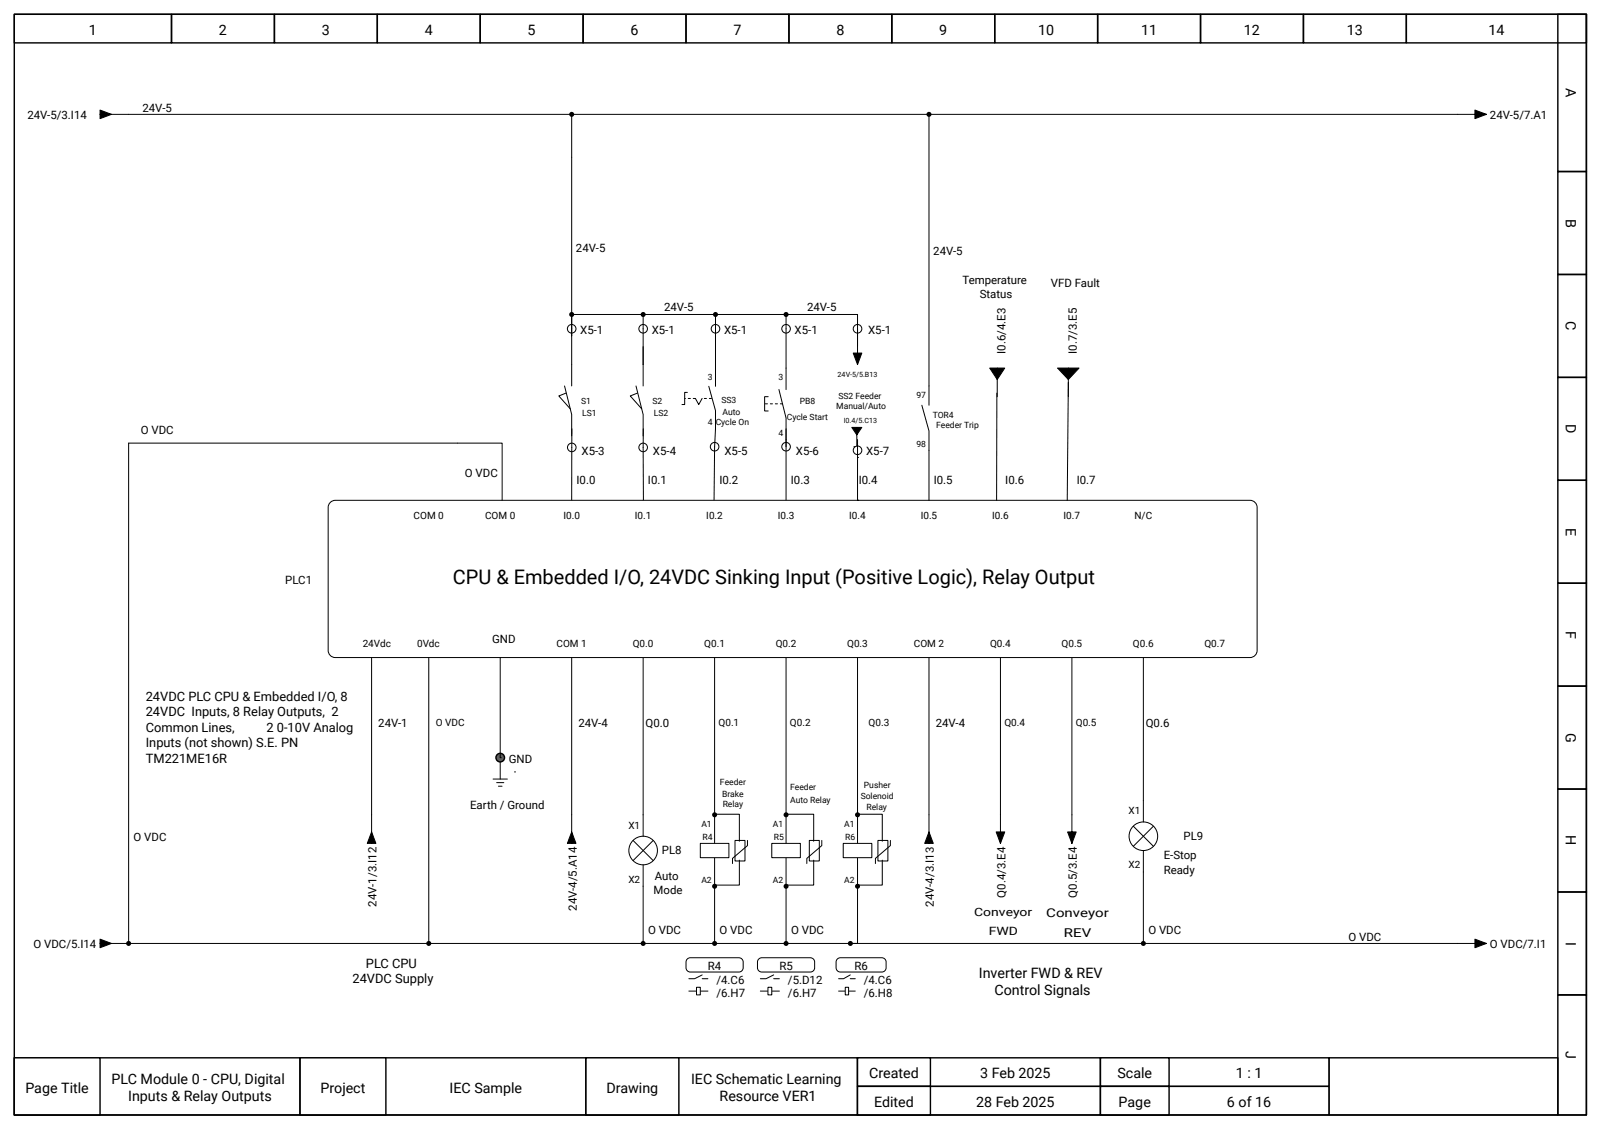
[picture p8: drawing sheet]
<svg xmlns="http://www.w3.org/2000/svg" width="297mm" height="210mm" viewBox="0 0 297 210" stroke-linecap="round" stroke-linejoin="round" font-family="sans-serif">
<defs><g id="words">
<text font-size="3.7" x="83.8" y="108.1">CPU &amp; Embedded I/O, 24VDC Sinking Input (Positive Logic), Relay Output</text>
<g font-size="2.6">
<text x="16.5" y="6.4">1</text>
<text x="40.5" y="6.4">2</text>
<text x="59.6" y="6.4">3</text>
<text x="78.6" y="6.4">4</text>
<text x="97.7" y="6.4">5</text>
<text x="116.7" y="6.4">6</text>
<text x="135.8" y="6.4">7</text>
<text x="154.8" y="6.4">8</text>
<text x="173.9" y="6.4">9</text>
<text x="192.2" y="6.4">10</text>
<text x="211.2" y="6.4">11</text>
<text x="230.3" y="6.4">12</text>
<text x="249.3" y="6.4">13</text>
<text x="275.5" y="6.4">14</text>
<text x="289.9" y="16.3" transform="rotate(90 289.9 16.3)">A</text>
<text x="289.9" y="40.5" transform="rotate(90 289.9 40.5)">B</text>
<text x="289.9" y="59.5" transform="rotate(90 289.9 59.5)">C</text>
<text x="289.9" y="78.5" transform="rotate(90 289.9 78.5)">D</text>
<text x="289.9" y="97.7" transform="rotate(90 289.9 97.7)">E</text>
<text x="289.9" y="116.7" transform="rotate(90 289.9 116.7)">F</text>
<text x="289.9" y="135.6" transform="rotate(90 289.9 135.6)">G</text>
<text x="289.9" y="154.6" transform="rotate(90 289.9 154.6)">H</text>
<text x="289.9" y="174.3" transform="rotate(90 289.9 174.3)">I</text>
<text x="181.2" y="181">Inverter FWD &amp; REV</text>
<text x="184.1" y="184.1">Control Signals</text>
<text x="289.9" y="194.5" transform="rotate(90 289.9 194.5)">J</text>
<text x="4.7" y="202.2">Page Title</text>
<text x="20.7" y="200.6">PLC Module 0 - CPU, Digital</text>
<text x="23.7" y="203.8">Inputs &amp; Relay Outputs</text>
<text x="59.3" y="202.2">Project</text>
<text x="83.2" y="202.2">IEC Sample</text>
<text x="112.3" y="202.2">Drawing</text>
<text x="127.9" y="200.6">IEC Schematic Learning</text>
<text x="133.2" y="203.8">Resource VER1</text>
<text x="160.9" y="199.6">Created</text>
<text x="181.5" y="199.6">3 Feb 2025</text>
<text x="206.9" y="199.6">Scale</text>
<text x="228.8" y="199.6">1 : 1</text>
<text x="161.8" y="204.9">Edited</text>
<text x="180.7" y="204.9">28 Feb 2025</text>
<text x="207.1" y="204.9">Page</text>
<text x="227.1" y="204.9">6 of 16</text>
</g>
<g font-size="2.4">
<text x="27" y="129.7">24VDC PLC CPU &amp; Embedded I/O, 8</text>
<text x="27" y="132.6">24VDC Inputs, 8 Relay Outputs, 2</text>
<text x="27" y="135.4">Common Lines,</text>
<text x="49.3" y="135.4">2 0-10V Analog</text>
<text x="27" y="138.3">Inputs (not shown) S.E. PN</text>
<text x="27" y="141.2">TM221ME16R</text>
<text x="67.7" y="179.1">PLC CPU</text>
<text x="65.3" y="182">24VDC Supply</text>
</g>
<g font-size="2.2">
<text x="193.7" y="169.8">Conveyor</text>
<text x="197" y="173.4">REV</text>
</g>
<g font-size="2.1">
<text x="5.1" y="22.1">24V-5/3.I14</text>
<text x="26.4" y="20.8">24V-5</text>
<text x="275.8" y="22.1">24V-5/7.A1</text>
<text x="106.6" y="46.6">24V-5</text>
<text x="172.8" y="47.2">24V-5</text>
<text x="178.2" y="52.6">Temperature</text>
<text x="194.6" y="53.2">VFD Fault</text>
<text x="122.9" y="57.5">24V-5</text>
<text x="149.4" y="57.5">24V-5</text>
<text x="181.4" y="55.1">Status</text>
<text x="107.4" y="61.8">X5-1</text>
<text x="120.7" y="61.8">X5-1</text>
<text x="134" y="61.8">X5-1</text>
<text x="147.1" y="61.8">X5-1</text>
<text x="160.7" y="61.8">X5-1</text>
<text x="186.1" y="65.5" transform="rotate(-90 186.1 65.5)">I0.6/4.E3</text>
<text x="199.4" y="65.5" transform="rotate(-90 199.4 65.5)">I0.7/3.E5</text>
<text x="26.1" y="80.3">O VDC</text>
<text x="86.1" y="88.2">O VDC</text>
<text x="106.7" y="89.6">I0.0</text>
<text x="107.7" y="84.3">X5-3</text>
<text x="120" y="89.6">I0.1</text>
<text x="120.9" y="84.3">X5-4</text>
<text x="133.2" y="89.6">I0.2</text>
<text x="134.1" y="84.3">X5-5</text>
<text x="146.4" y="89.6">I0.3</text>
<text x="147.3" y="84.3">X5-6</text>
<text x="159" y="89.6">I0.4</text>
<text x="160.3" y="84.3">X5-7</text>
<text x="172.9" y="89.6">I0.5</text>
<text x="186.1" y="89.6">I0.6</text>
<text x="199.3" y="89.6">I0.7</text>
<text x="52.8" y="108.1">PLC1</text>
<text x="91.1" y="119.1">GND</text>
<text x="70" y="134.5">24V-1</text>
<text x="107.1" y="134.5">24V-4</text>
<text x="119.5" y="134.5">Q0.0</text>
<text x="173.2" y="134.5">24V-4</text>
<text x="212.1" y="134.5">Q0.6</text>
<text x="94.2" y="141.2">GND</text>
<text x="87" y="149.7">Earth / Ground</text>
<text x="24.7" y="155.7">O VDC</text>
<text x="219.1" y="155.4">PL9</text>
<text x="122.5" y="158.1">PL8</text>
<text x="215.4" y="159">E-Stop</text>
<text x="215.4" y="161.8">Ready</text>
<text x="69.7" y="167.8" transform="rotate(-90 69.7 167.8)">24V-1/3.I12</text>
<text x="121" y="165.5">Mode</text>
<text x="121.2" y="162.9">Auto</text>
<text x="172.9" y="167.8" transform="rotate(-90 172.9 167.8)">24V-4/3.I13</text>
<text x="186.1" y="166.2" transform="rotate(-90 186.1 166.2)">Q0.4/3.E4</text>
<text x="199.4" y="166.2" transform="rotate(-90 199.4 166.2)">Q0.5/3.E4</text>
<text x="106.8" y="168.6" transform="rotate(-90 106.8 168.6)">24V-4/5.A14</text>
<text x="120" y="172.9">O VDC</text>
<text x="133.2" y="172.9">O VDC</text>
<text x="146.4" y="172.9">O VDC</text>
<text x="180.4" y="169.6">Conveyor</text>
<text x="183" y="173">FWD</text>
<text x="212.6" y="172.9">O VDC</text>
<text x="6.2" y="175.5">O VDC/5.I14</text>
<text x="131" y="179.5">R4</text>
<text x="144.3" y="179.5">R5</text>
<text x="158.2" y="179.5">R6</text>
<text x="249.6" y="174.2">O VDC</text>
<text x="275.8" y="175.5">O VDC/7.I1</text>
<text x="132.6" y="182.2">/4.C6</text>
<text x="132.6" y="184.5">/6.H7</text>
<text x="145.9" y="182.2">/5.D12</text>
<text x="145.9" y="184.5">/6.H7</text>
<text x="159.9" y="182.2">/4.C6</text>
<text x="159.9" y="184.5">/6.H8</text>
</g>
<g font-size="1.9">
<text x="76.6" y="96.1">COM 0</text>
<text x="89.8" y="96.1">COM 0</text>
<text x="104.3" y="96.1">I0.0</text>
<text x="117.5" y="96.1">I0.1</text>
<text x="130.8" y="96.1">I0.2</text>
<text x="144" y="96.1">I0.3</text>
<text x="157.2" y="96.1">I0.4</text>
<text x="170.4" y="96.1">I0.5</text>
<text x="183.7" y="96.1">I0.6</text>
<text x="196.9" y="96.1">I0.7</text>
<text x="210" y="96.1">N/C</text>
<text x="67.1" y="119.8">24Vdc</text>
<text x="77.2" y="119.8">0Vdc</text>
<text x="103" y="119.8">COM 1</text>
<text x="117.1" y="119.8">Q0.0</text>
<text x="130.4" y="119.8">Q0.1</text>
<text x="143.6" y="119.8">Q0.2</text>
<text x="156.8" y="119.8">Q0.3</text>
<text x="169.2" y="119.8">COM 2</text>
<text x="183.3" y="119.8">Q0.4</text>
<text x="196.5" y="119.8">Q0.5</text>
<text x="209.7" y="119.8">Q0.6</text>
<text x="223" y="119.8">Q0.7</text>
<text x="80.7" y="134.4">O VDC</text>
<text x="133" y="134.4">Q0.1</text>
<text x="146.2" y="134.4">Q0.2</text>
<text x="160.8" y="134.4">Q0.3</text>
<text x="185.9" y="134.4">Q0.4</text>
<text x="199.2" y="134.4">Q0.5</text>
<text x="116.3" y="153.4">X1</text>
<text x="208.9" y="150.7">X1</text>
<text x="208.9" y="160.7">X2</text>
<text x="116.3" y="163.4">X2</text>
</g>
<g font-size="1.6">
<text x="131" y="70.4">3</text>
<text x="144.1" y="70.4">3</text>
<text x="107.6" y="74.8">S1</text>
<text x="107.8" y="77">LS1</text>
<text x="120.8" y="74.8">S2</text>
<text x="121" y="77">LS2</text>
<text x="133.5" y="74.6">SS3</text>
<text x="133.7" y="76.8">Auto</text>
<text x="145.7" y="77.7">Cycle Start</text>
<text x="148" y="74.8">PB8</text>
<text x="154.8" y="75.7">Manual/Auto</text>
<text x="155.2" y="73.8">SS2 Feeder</text>
<text x="169.7" y="73.7">97</text>
<text x="172.7" y="77.3">TOR4</text>
<text x="131" y="78.7">4</text>
<text x="132.5" y="78.7">Cycle On</text>
<text x="144.1" y="80.7">4</text>
<text x="169.7" y="82.7">98</text>
<text x="173.3" y="79.3">Feeder Trip</text>
<text x="133.3" y="145.3">Feeder</text>
<text x="133.7" y="147.5">Brake</text>
<text x="133.8" y="149.4">Relay</text>
<text x="146.3" y="146.2">Feeder</text>
<text x="146.3" y="148.6">Auto Relay</text>
<text x="159.3" y="147.9">Solenoid</text>
<text x="159.9" y="145.8">Pusher</text>
<text x="160.4" y="149.8">Relay</text>
<text x="129.8" y="153.1">A1</text>
<text x="130" y="155.5">R4</text>
<text x="143.1" y="153.1">A1</text>
<text x="143.3" y="155.5">R5</text>
<text x="156.3" y="153.1">A1</text>
<text x="156.5" y="155.5">R6</text>
<text x="129.8" y="163.4">A2</text>
<text x="143.1" y="163.4">A2</text>
<text x="156.3" y="163.4">A2</text>
</g>
<g font-size="1.3">
<text x="155.1" y="69.7">24V-5/5.B13</text>
<text x="156.2" y="78.3">I0.4/5.C13</text>
</g>
</g></defs>
<path d="M127.2 72.6h-.4v2.3h-.5M128.7 73.8l.7 1.1 .6-1.1M131.2 71.5l1.3 4.5v3.4M132.5 68.1v3.4M23.8 82h60.9" fill="none" stroke="#000" stroke-width=".19"/>
<path d="M128.7 73.8h-1.9M131.7 73.8h-1.7" fill="none" stroke="#000" stroke-width=".19" stroke-dasharray=".4 .5"/>
<path d="M18.5 20.4l2.1 .8-2.1 .8v-.8h5.3h-5.3z" fill-rule="evenodd" fill="#000" stroke="#000" stroke-width=".19"/>
<circle cx="119.1" cy="157.4" r="2.65" fill="#fff" stroke="#000" stroke-width=".19"/>
<g fill="none" stroke="#000" stroke-width=".19">
<path d="M145.5 79.4v3.3M105.8 121.7v29.1M132.3 121.7v34.4M145.5 121.7v29.1M158.7 121.7v29.1M172 121.7v29.1M185.2 121.7v29.1M198.4 121.7v29.1M117.2 155.6l3.7 3.7M119.1 150.8v4M120.9 155.6l-3.7 3.7M132.3 158.7v5.3"/>
<path d="M119.1 160.1v3.9"/>
<circle cx="145.5" cy="82.7" r=".8"/>
</g>
<path d="M18.5 173.8l2.1 .8-2.1 .8v-.8h5.3h-5.3z" fill-rule="evenodd" fill="#000" stroke="#000" stroke-width=".19"/>
<path d="M129.6 156.1h5.3v2.6h-5.3z" fill-rule="evenodd" fill="#fff" stroke="#000" stroke-width=".19"/>
<path d="M158.7 150.8v5.3M158.7 158.7v5.3" fill="none" stroke="#000" stroke-width=".19"/>
<path d="M156.1 156.1h5.3v2.6h-5.3z" fill-rule="evenodd" fill="#fff" stroke="#000" stroke-width=".19"/>
<g fill="none" stroke="#000" stroke-width=".19">
<path d="M23.8 21.2h246.1M105.9 79.4v3.4M119.1 79.4v3.4M132.5 79.4l-.2 3.3M68.8 121.7v29.1M79.4 121.7v52.9M145.5 150.8v5.3M145.5 158.7v15.9M119.1 164v10.6M132.3 164v10.6M158.7 164v10.6h-134.9"/>
<circle cx="105.9" cy="82.8" r=".8"/>
<circle cx="119.1" cy="82.8" r=".8"/>
<circle cx="132.3" cy="82.7" r=".8"/>
</g>
<g fill="#000">
<circle cx="79.4" cy="174.6" r=".46"/>
<circle cx="119.1" cy="174.6" r=".46"/>
<circle cx="132.3" cy="174.6" r=".46"/>
<circle cx="145.5" cy="174.6" r=".46"/>
</g>
<path d="M142.9 156.1h5.3v2.6h-5.3z" fill-rule="evenodd" fill="#fff" stroke="#000" stroke-width=".19"/>
<path d="M105.9 82.8l-.1 9.8M119.1 82.8v9.8M132.3 82.7l-.1 9.9M145.5 81.4v11.2M119.1 121.7v29.1" fill="none" stroke="#000" stroke-width=".19"/>
<path d="M127.2 177.5l.6-.2h9a.79 .79 0 0 1 .8 .8v1a.79 .79 0 0 1-.8 .8h-9a.79 .79 0 0 1-.8-.8v-1z" fill-rule="evenodd" fill="#fff" stroke="#000" stroke-width=".19"/>
<path d="M127.5 183.4h1.4M129.6 183.4h1.5M130 180.4l-1.4 .8h-1.1M130 181.2h1.1" fill="none" stroke="#000" stroke-width=".19"/>
<g fill="#fff" stroke="#000" stroke-width=".19">
<path d="M128.9 182.7h.7v1.4h-.7z" fill-rule="evenodd"/>
<path d="M140.5 177.5l.5-.2h9a.79 .79 0 0 1 .8 .8v1a.79 .79 0 0 1-.8 .8h-9a.79 .79 0 0 1-.8-.8v-1z" fill-rule="evenodd"/>
</g>
<path d="M140.8 183.4h1.4M142.9 183.4h1.4M143.2 180.4l-1.4 .8h-1M143.2 181.2h1.1" fill="none" stroke="#000" stroke-width=".19"/>
<g fill="#fff" stroke="#000" stroke-width=".19">
<path d="M142.2 182.7h.7v1.4h-.7z" fill-rule="evenodd"/>
<path d="M155 177.5l.6-.2h7.6a.79 .79 0 0 1 .8 .8v1a.79 .79 0 0 1-.8 .8h-7.6a.79 .79 0 0 1-.8-.8v-1z" fill-rule="evenodd"/>
</g>
<path d="M155.2 183.4h1.3M157.1 183.4h1.2M157.4 180.4l-1.2 .8h-1M157.4 181.2h.9" fill="none" stroke="#000" stroke-width=".19"/>
<path d="M156.5 182.7h.6v1.4h-.6z" fill-rule="evenodd" fill="#fff" stroke="#000" stroke-width=".19"/>
<g fill="none" stroke="#000" stroke-width=".19">
<path d="M105.8 58.2h39.7v9.9M119.1 58.2v13.2M104.5 71.4l1.3 5.3v4M104.8 72.8l-1.3 .5 2.1 2.4M105.8 62.2v9.2M117.7 71.4l1.4 5.3v4M118 72.8l-1.3 .5 2.1 2.4"/>
<circle cx="105.8" cy="60.9" r=".8"/>
<circle cx="119.1" cy="60.9" r=".8"/>
<circle cx="132.5" cy="60.9" r=".8"/>
<circle cx="145.5" cy="60.9" r=".8"/>
</g>
<g fill="#000">
<circle cx="119.1" cy="58.2" r=".46"/>
<circle cx="145.5" cy="58.2" r=".46"/>
</g>
<path d="M61 93.1l.7-.4 .4-.1h169.3a1.32 1.32 0 0 1 1.3 1.3v26.5a1.32 1.32 0 0 1-1.3 1.3h-169.3a1.32 1.32 0 0 1-1.4-1.3v-26.5z" fill-rule="evenodd" fill="#fff" stroke="#000" stroke-width=".19"/>
<g fill="none" stroke="#000" stroke-width=".19">
<path d="M105.8 21.2v41M132.5 58.2v9.9M145.5 58.2h13.2v6M142.2 73.4h-.6v2.7h.6M144.2 72.1l1.3 5.3v4M145.5 68.1v4M158.1 82.7h.1M158.7 92.6h.1M158.7 84.7h.1M91.3 144.2h2.6M91.9 144.9h1.4M92.3 145.5h.6"/>
<path d="M92.6 140.2v4"/>
<circle cx="158.8" cy="60.9" r=".8"/>
<circle cx="158.8" cy="83.3" r=".8"/>
</g>
<g fill="#000">
<circle cx="105.8" cy="21.2" r=".46"/>
<circle cx="105.8" cy="58.2" r=".46"/>
<circle cx="132.5" cy="58.2" r=".46"/>
</g>
<g fill="#000" stroke="#000" stroke-width=".19">
<path d="M158.7 62.2v5.3l-.7-2.1h1.5l-.8 2.1z" fill-rule="evenodd"/>
<path d="M157.7 79.1h.9v3.4v-3.4h.9l-.9 1.4z" fill-rule="evenodd"/>
</g>
<path d="M144.9 74.7h-3.3" fill="none" stroke="#000" stroke-width=".19" stroke-dasharray=".4 .5"/>
<path d="M136.1 155.6h1.8v3.8h-1.8z" fill-rule="evenodd" fill="#fff" stroke="#000" stroke-width=".19"/>
<path d="M132.3 150.8v-.1h4.6v5M136.9 159.2v4.6h-4.6v.2M138.4 155.6v.9l-2.8 2.4v.9" fill="none" stroke="#000" stroke-width=".19"/>
<g fill="#000">
<circle cx="132.3" cy="150.8" r=".46"/>
<circle cx="132.3" cy="164" r=".46"/>
</g>
<path d="M149.8 155.6h1.9v3.8h-1.9z" fill-rule="evenodd" fill="#fff" stroke="#000" stroke-width=".19"/>
<path d="M145.5 150.8v-.1h5.1v5M150.6 159.2v4.6h-5.1v.2M152.1 155.6v.9l-2.7 2.4v.9" fill="none" stroke="#000" stroke-width=".19"/>
<g fill="#000">
<circle cx="145.5" cy="150.8" r=".46"/>
<circle cx="145.5" cy="164" r=".46"/>
</g>
<path d="M162.5 155.6h1.9v3.8h-1.9z" fill-rule="evenodd" fill="#fff" stroke="#000" stroke-width=".19"/>
<path d="M158.7 150.8v-.1h4.6v5M163.3 159.2v4.6h-4.6v.2M164.8 155.6v.9l-2.7 2.4v.9" fill="none" stroke="#000" stroke-width=".19"/>
<g fill="#000">
<circle cx="158.7" cy="150.8" r=".46"/>
<circle cx="158.7" cy="164" r=".46"/>
</g>
<g fill="#fff" stroke="#000" stroke-width=".26">
<path d="M2.6 195.8h53v10.6h-53z" fill-rule="evenodd"/>
<path d="M2.6 195.8h15.9v10.6h-15.9z" fill-rule="evenodd"/>
<path d="M55.6 195.8h52.9v10.6h-52.9z" fill-rule="evenodd"/>
<path d="M55.6 195.8h15.8v10.6h-15.8z" fill-rule="evenodd"/>
<path d="M108.5 195.8h50.2v10.6h-50.2z" fill-rule="evenodd"/>
<path d="M108.5 195.8h17.2v10.6h-17.2z" fill-rule="evenodd"/>
<path d="M158.7 195.8h45v5.3h-45z" fill-rule="evenodd"/>
<path d="M158.7 195.8h13.5v5.3h-13.5z" fill-rule="evenodd"/>
<path d="M158.7 201.1h45v5.3h-45z" fill-rule="evenodd"/>
<path d="M158.7 201.1h13.5v5.3h-13.5z" fill-rule="evenodd"/>
<path d="M203.7 195.8h42.4v5.3h-42.4z" fill-rule="evenodd"/>
<path d="M203.7 195.8h12.7v5.3h-12.7z" fill-rule="evenodd"/>
<path d="M203.7 201.1h42.4v5.3h-42.4z" fill-rule="evenodd"/>
<path d="M203.7 201.1h12.7v5.3h-12.7z" fill-rule="evenodd"/>
<path d="M246.1 195.8h42.3v10.6h-42.3z" fill-rule="evenodd"/>
</g>
<g fill="none" stroke="#000" stroke-width=".26">
<path d="M2.6 2.6h291.1v203.8h-291.1zM2.6 2.6h29.1v5.3h-29.1zM31.7 2.6h19.1v5.3h-19.1zM50.8 2.6h19v5.3h-19zM69.8 2.6h19.1v5.3h-19.1zM88.9 2.6h19v5.3h-19zM107.9 2.6h19.1v5.3h-19.1zM127 2.6h19v5.3h-19zM146 2.6h19.1v5.3h-19.1zM165.1 2.6h19v5.3h-19zM184.1 2.6h19.1v5.3h-19.1zM203.2 2.6h19v5.3h-19z"/>
<path d="M222.2 2.6h19.1v5.3h-19.1zM241.3 2.6h19v5.3h-19zM260.3 2.6h33.4v5.3h-33.4zM288.4 2.6h5.3v29.1h-5.3zM288.4 31.7h5.3v19.1h-5.3zM288.4 50.8h5.3v19h-5.3zM288.4 69.8h5.3v19.1h-5.3zM288.4 88.9h5.3v19h-5.3zM288.4 107.9h5.3v19.1h-5.3zM288.4 127h5.3v19h-5.3zM288.4 146h5.3v19.1h-5.3zM288.4 165.1h5.3v19h-5.3z"/>
<path d="M288.4 184.1h5.3v22.3h-5.3z"/>
</g>
<path d="M23.8 82v92.6" fill="none" stroke="#000" stroke-width=".19"/>
<circle cx="23.8" cy="174.6" r=".46" fill="#000"/>
<g fill="#000" stroke="#000" stroke-width=".19">
<path d="M68.8 150.8v5.3h-.8l.8-2.1 .8 2.1h-.8z" fill-rule="evenodd"/>
<path d="M105.8 150.8v5.3h-.8l.8-2.1 .8 2.1h-.8z" fill-rule="evenodd"/>
<path d="M172 150.8v5.3h-.8l.8-2.1 .8 2.1h-.8z" fill-rule="evenodd"/>
<path d="M185.2 150.8v5.3l-.8-2.1h1.6l-.8 2.1z" fill-rule="evenodd"/>
<path d="M198.4 150.8v5.3l-.8-2.1h1.6l-.8 2.1z" fill-rule="evenodd"/>
</g>
<circle cx="92.6" cy="140.2" r=".8" fill="#00991a" stroke="#000" stroke-width=".26"/>
<path d="M172 21.2v53.8M170.7 75l1.3 4.8v12.8M184.5 72.8v19.8M197.8 70.8l-.2 21.8M84.7 82h8.3v10.6M92.6 121.7v18.5M211.7 121.7v26.5M92.6 140.2h.1M95.2 142.9h.1M157.4 174.6h112.5" fill="none" stroke="#000" stroke-width=".19"/>
<g fill="#000" stroke="#000" stroke-width=".19">
<path d="M269.9 21.2h5.3l-2.2 .8v-1.6l2.2 .8z" fill-rule="evenodd"/>
<path d="M183.2 68.1h1.4v5.3v-5.3h1.4l-1.4 2.1z" fill-rule="evenodd"/>
<path d="M195.8 68.1h2v5.3v-5.3h2l-2 2.1z" fill-rule="evenodd"/>
<path d="M269.9 174.6h5.3l-2.2 .8v-1.6l2.2 .8z" fill-rule="evenodd"/>
</g>
<g fill="#000">
<circle cx="172" cy="21.2" r=".46"/>
<circle cx="157.4" cy="174.6" r=".46"/>
</g>
<circle cx="211.7" cy="154.8" r="2.65" fill="#fff" stroke="#000" stroke-width=".19"/>
<path d="M158.7 81.4v11.2M209.8 152.9l3.7 3.7M211.7 148.2v3.9M211.7 157.4v17.2M213.5 152.9l-3.7 3.7" fill="none" stroke="#000" stroke-width=".19"/>
<circle cx="211.7" cy="174.6" r=".46" fill="#000"/>
<use href="#words"/>
</svg>
